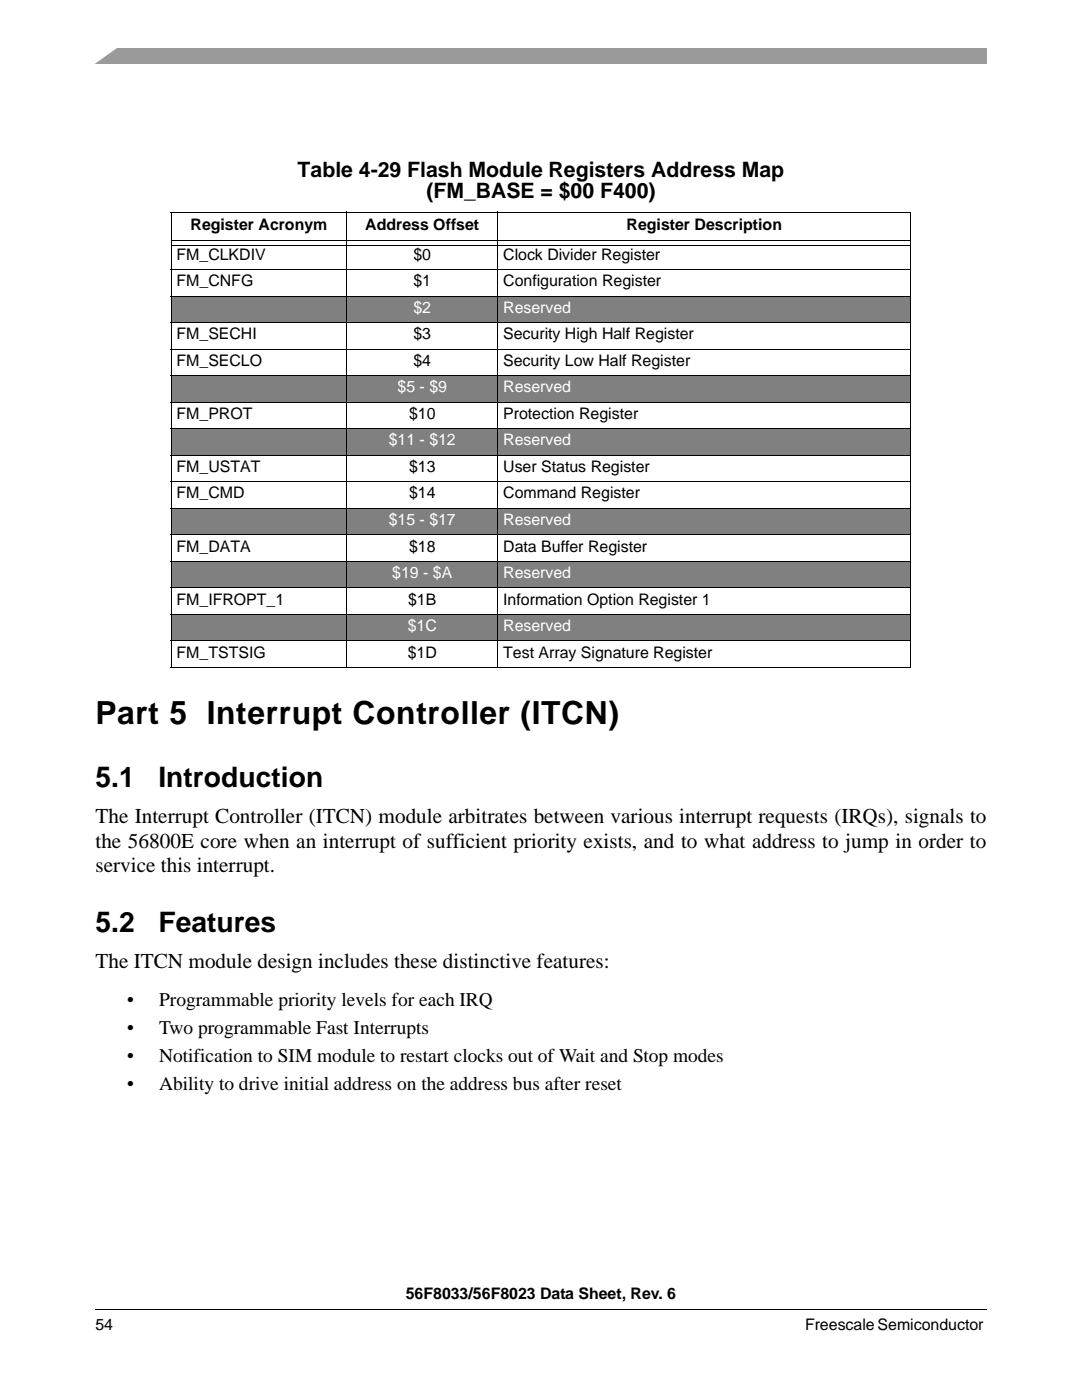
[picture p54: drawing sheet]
<svg xmlns="http://www.w3.org/2000/svg" width="216mm" height="279mm" viewBox="0 0 216 279" stroke-linecap="round" stroke-linejoin="round" font-family="sans-serif">
<defs><g id="words">
<text font-size="6.3" x="19" y="144.5">Part 5 Interrupt Controller (ITCN)</text>
<g font-size="5.6">
<text x="19" y="157">5.1</text>
<text x="31.6" y="157">Introduction</text>
<text x="19" y="186">5.2</text>
<text x="31.6" y="186">Features</text>
</g>
<g font-size="4.2">
<text x="59.4" y="35.3">Table 4-29 Flash Module Registers Address Map</text>
<text x="85.1" y="39.5">(FM_BASE = $00 F400)</text>
<text x="19" y="164.2">The Interrupt Controller (ITCN) module arbitrates between various interrupt requests (IRQs), signals to</text>
<text x="19" y="169.2">the 56800E core when an interrupt of sufficient priority exists, and to what address to jump in order to</text>
<text x="19" y="174.1">service this interrupt.</text>
<text x="19" y="193.1">The ITCN module design includes these distinctive features:</text>
</g>
<g font-size="3.9">
<text x="25.4" y="200.7">•</text>
<text x="31.7" y="200.7">Programmable priority levels for each IRQ</text>
<text x="25.4" y="206.3">•</text>
<text x="31.7" y="206.3">Two programmable Fast Interrupts</text>
<text x="25.4" y="212">•</text>
<text x="31.7" y="212">Notification to SIM module to restart clocks out of Wait and Stop modes</text>
<text x="25.4" y="217.6">•</text>
<text x="31.7" y="217.6">Ability to drive initial address on the address bus after reset</text>
</g>
<g font-size="3.2">
<text x="38" y="45.8">Register Acronym</text>
<text x="72.9" y="45.8">Address Offset</text>
<text x="125" y="45.8">Register Description</text>
<text x="35.2" y="51.9">FM_CLKDIV</text>
<text x="82.5" y="51.9">$0</text>
<text x="100.4" y="51.9">Clock Divider Register</text>
<text x="35.2" y="57.2">FM_CNFG</text>
<text x="82.5" y="57.2">$1</text>
<text x="100.4" y="57.2">Configuration Register</text>
<text x="35.2" y="67.7">FM_SECHI</text>
<text x="82.5" y="67.7">$3</text>
<text x="100.4" y="67.7">Security High Half Register</text>
<text x="35.2" y="73">FM_SECLO</text>
<text x="82.5" y="73">$4</text>
<text x="100.4" y="73">Security Low Half Register</text>
<text x="35.2" y="83.6">FM_PROT</text>
<text x="81.6" y="83.6">$10</text>
<text x="100.4" y="83.6">Protection Register</text>
<text x="35.2" y="94.2">FM_USTAT</text>
<text x="81.6" y="94.2">$13</text>
<text x="100.4" y="94.2">User Status Register</text>
<text x="35.2" y="99.5">FM_CMD</text>
<text x="81.6" y="99.5">$14</text>
<text x="100.4" y="99.5">Command Register</text>
<text x="35.2" y="110.1">FM_DATA</text>
<text x="81.6" y="110.1">$18</text>
<text x="100.4" y="110.1">Data Buffer Register</text>
<text x="35.2" y="120.7">FM_IFROPT_1</text>
<text x="81.4" y="120.7">$1B</text>
<text x="100.4" y="120.7">Information Option Register 1</text>
<text x="35.2" y="131.2">FM_TSTSIG</text>
<text x="81.4" y="131.2">$1D</text>
<text x="100.4" y="131.2">Test Array Signature Register</text>
<text x="81" y="259.3">56F8033/56F8023 Data Sheet, Rev. 6</text>
<text x="19" y="265.5">54</text>
<text x="160.6" y="265.5">Freescale Semiconductor</text>
</g>
<g font-size="3.2" fill="#fff">
<text x="82.5" y="62.4">$2</text>
<text x="100.4" y="62.4">Reserved</text>
<text x="79.3" y="78.3">$5 - $9</text>
<text x="100.4" y="78.3">Reserved</text>
<text x="77.6" y="88.9">$11 - $12</text>
<text x="100.4" y="88.9">Reserved</text>
<text x="77.6" y="104.8">$15 - $17</text>
<text x="100.4" y="104.8">Reserved</text>
<text x="78.3" y="115.4">$19 - $A</text>
<text x="100.4" y="115.4">Reserved</text>
<text x="81.4" y="125.9">$1C</text>
<text x="100.4" y="125.9">Reserved</text>
</g>
</g></defs>
<path d="M19 9.5h177.8v3.2h-177.8z" fill="#9a9a9a"/>
<path d="M17.1 9.2h6.8l-5.3 3.8h-1.5z" fill="#fff"/>
<path d="M19 260.3h177.8v2.3h-177.8z" fill="#fff"/>
<path d="M19 261.2v.2z" fill="#000"/>
<path d="M19 261.3h177.8" fill="none" stroke="#000" stroke-width=".2"/>
<g fill="#808080">
<path d="M34.2 59.1h65.2v5.3h-65.2z"/>
<path d="M99.4 59.1h82.3v5.3h-82.3z"/>
<path d="M34.2 75h65.2v5.3h-65.2z"/>
<path d="M99.4 75h82.3v5.3h-82.3z"/>
<path d="M34.2 85.6h65.2v5.2h-65.2z"/>
<path d="M99.4 85.6h82.3v5.2h-82.3z"/>
<path d="M34.2 101.4h65.2v5.3h-65.2z"/>
<path d="M99.4 101.4h82.3v5.3h-82.3z"/>
<path d="M34.2 112h65.2v5.3h-65.2z"/>
<path d="M99.4 112h82.3v5.3h-82.3z"/>
<path d="M34.2 122.6h65.2v5.3h-65.2z"/>
<path d="M99.4 122.6h82.3v5.3h-82.3z"/>
</g>
<g fill="none" stroke="#000" stroke-width=".2">
<path d="M34.1 42.3h147.7M34.1 53.8h147.7M34.1 59.1h147.7M34.2 42.4v90.7M34.3 48.1h147.3M34.3 48.9h147.3M69.2 42.2v91.1M99.4 42.2v91.1M181.7 42.4v90.7M34.1 64.4h147.7M34.1 69.7h147.7M34.1 75h147.7"/>
<path d="M34.1 80.3h147.7M34.1 85.6h147.7M34.1 90.8h147.7M34.1 96.1h147.7M34.1 101.4h147.7M34.1 106.7h147.7M34.1 112h147.7M34.1 117.3h147.7M34.1 122.6h147.7M34.1 127.9h147.7M34.1 133.2h147.7"/>
</g>
<use href="#words"/>
</svg>
